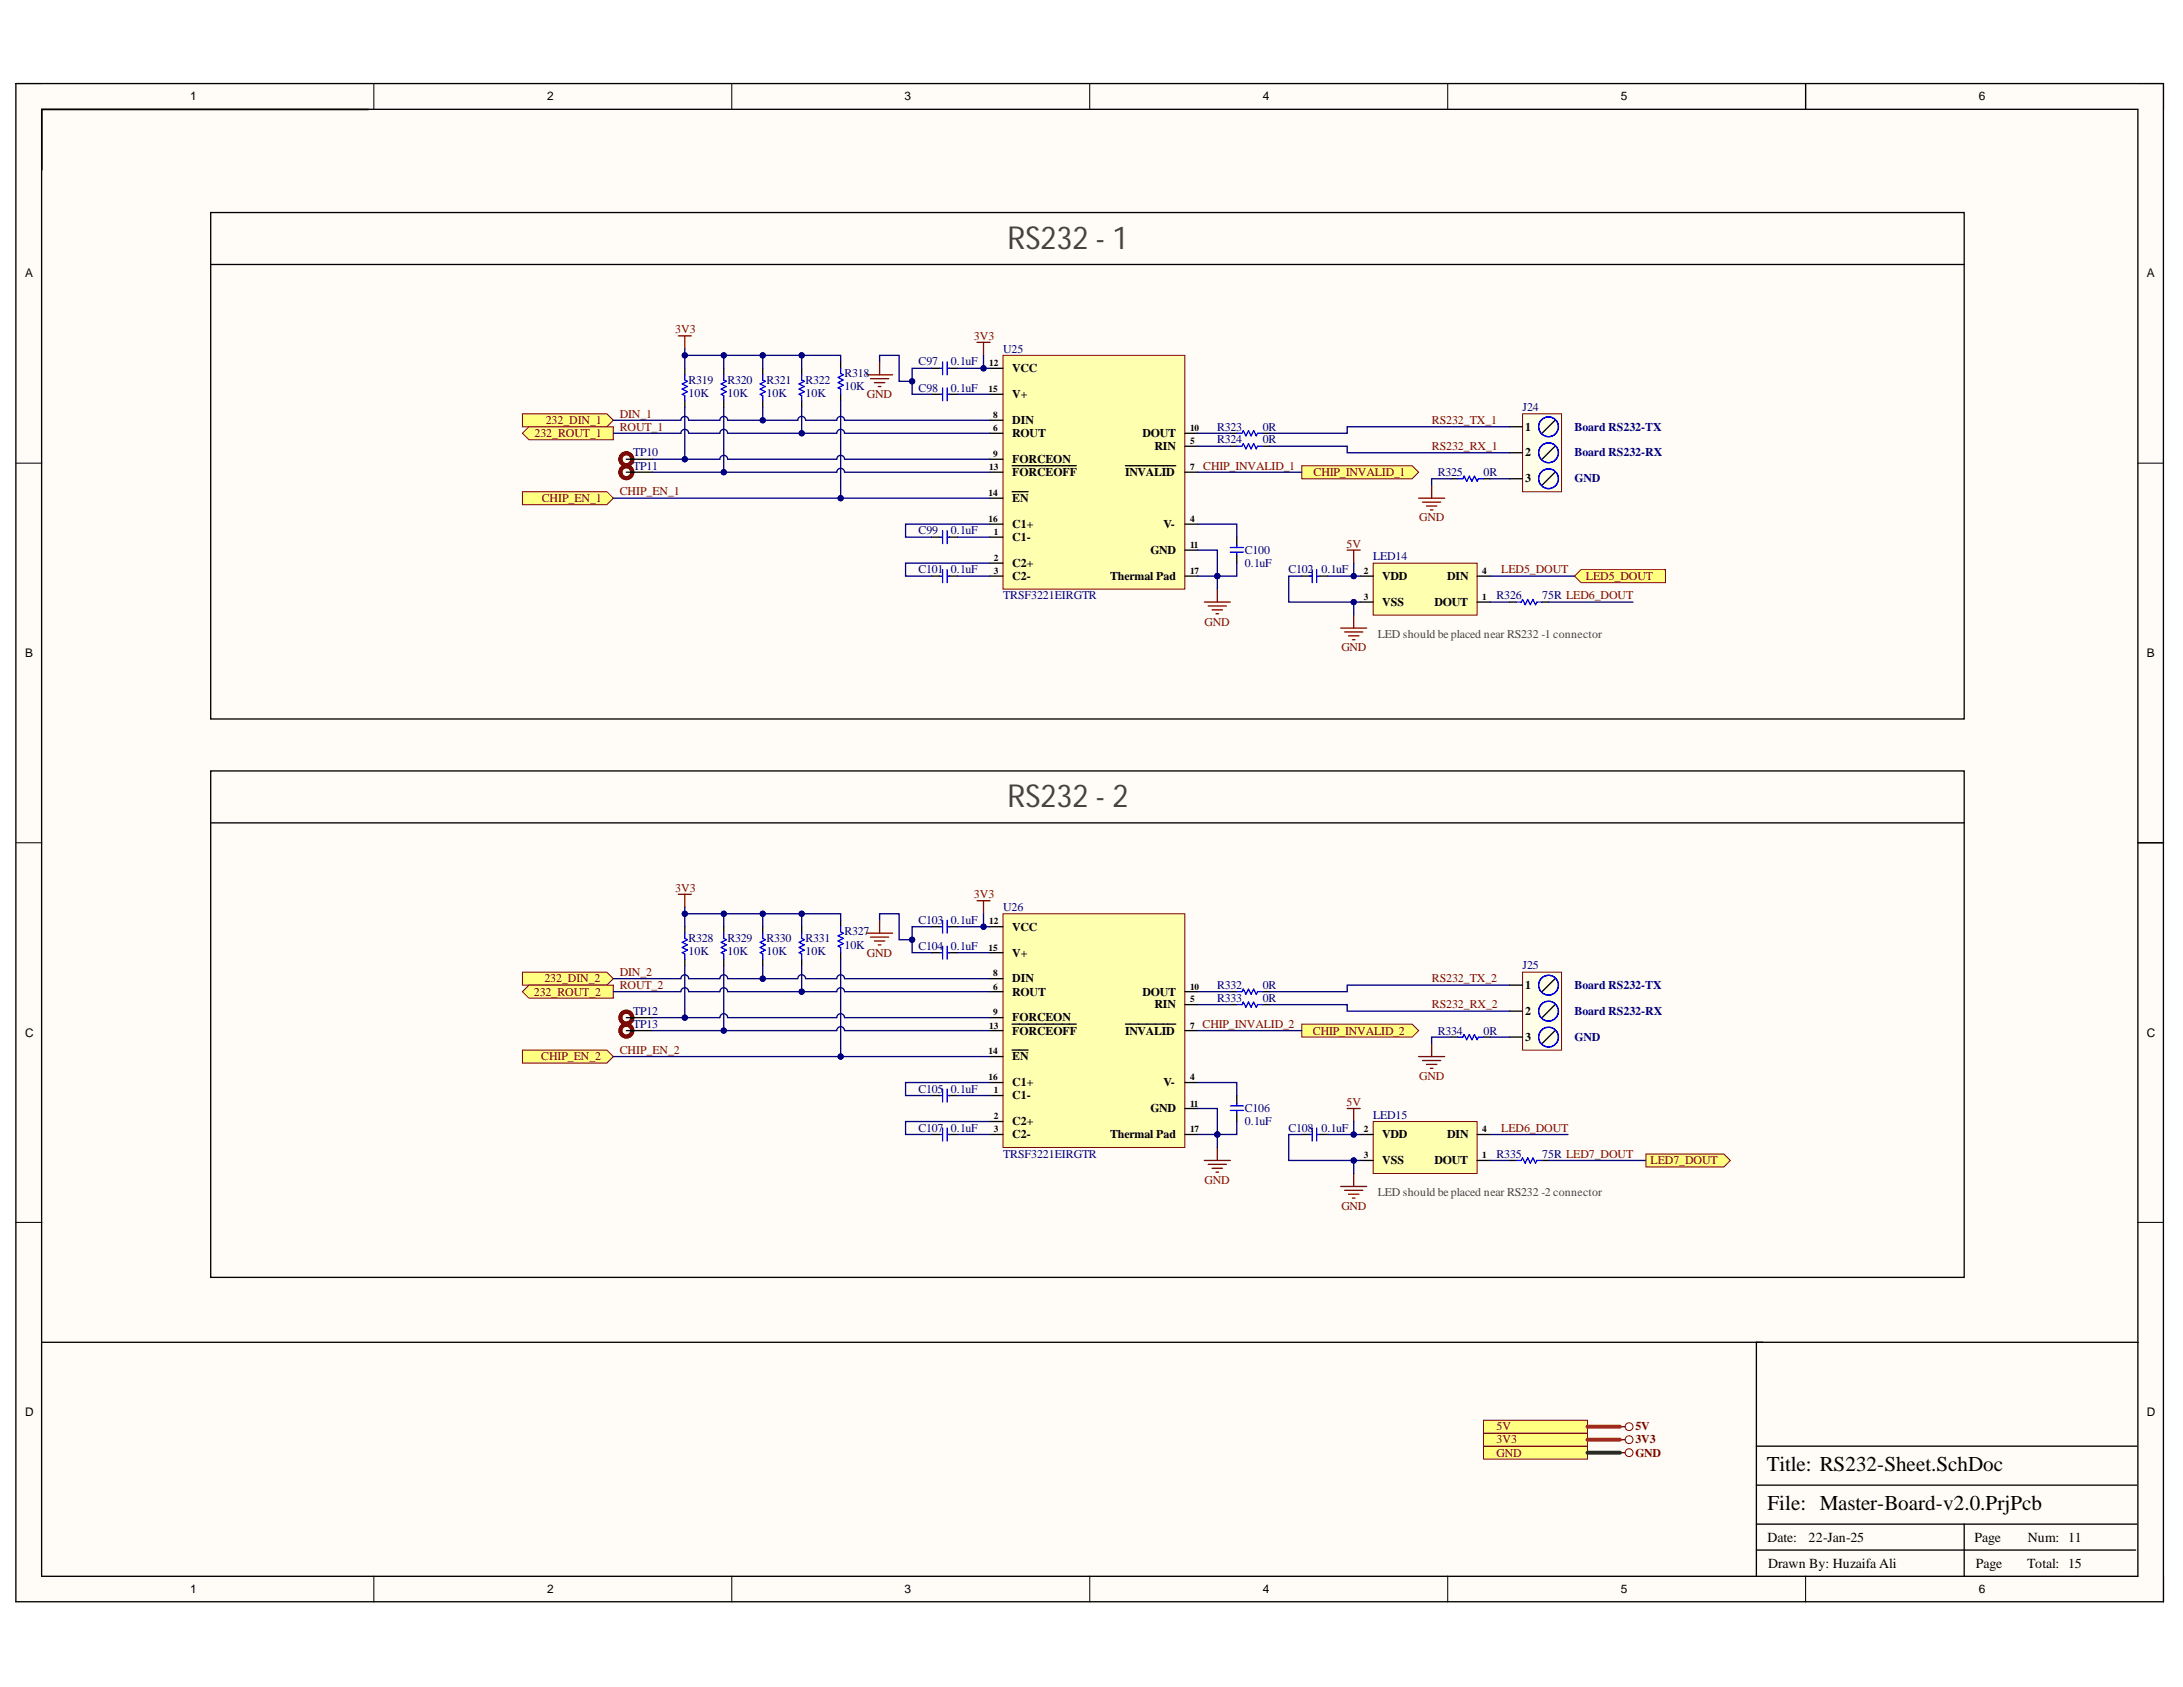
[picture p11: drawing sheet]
<svg xmlns="http://www.w3.org/2000/svg" width="279mm" height="216mm" viewBox="0 0 279 216" stroke-linecap="round" stroke-linejoin="round" font-family="sans-serif">
<defs><g id="words">
<g font-size="4.1" fill="#434343">
<text x="129" y="31.9">RS232 - 1</text>
<text x="129" y="103.3">RS232 - 2</text>
</g>
<g font-size="2.7">
<text x="226.1" y="188.3">Title: RS232-Sheet.SchDoc</text>
<text x="226.2" y="193.3">File: Master-Board-v2.0.PrjPcb</text>
</g>
<g font-size="1.8">
<text x="226.2" y="197.3">Date:</text>
<text x="231.5" y="197.3">22-Jan-25</text>
<text x="252.7" y="197.3">Page</text>
<text x="259.5" y="197.3">Num: 11</text>
<text x="226.3" y="200.6">Drawn By: Huzaifa Ali</text>
<text x="252.9" y="200.6">Page</text>
<text x="259.5" y="200.6">Total: 15</text>
</g>
<g font-size="1.5">
<text x="24.4" y="12.8">1</text>
<text x="70" y="12.8">2</text>
<text x="115.8" y="12.8">3</text>
<text x="161.6" y="12.8">4</text>
<text x="207.5" y="12.8">5</text>
<text x="253.3" y="12.8">6</text>
<text x="3.2" y="35.5">A</text>
<text x="274.8" y="35.5">A</text>
<text x="129.6" y="47.6">VCC</text>
<text x="129.6" y="51">V+</text>
<text x="129.6" y="54.3">DIN</text>
<text x="129.6" y="59.3">FORCEON</text>
<text x="129.6" y="56">ROUT</text>
<text x="146.2" y="56">DOUT</text>
<text x="147.7" y="57.6">RIN</text>
<text x="195.2" y="55.1">1</text>
<text x="195.2" y="58.4">2</text>
<text x="129.6" y="64.3">EN</text>
<text x="129.6" y="61">FORCEOFF</text>
<text x="144" y="61">INVALID</text>
<text x="195.2" y="61.7">3</text>
<text x="129.6" y="67.6">C1+</text>
<text x="129.6" y="69.2">C1-</text>
<text x="147.2" y="70.8">GND</text>
<text x="148.9" y="67.6">V-</text>
<text x="129.6" y="72.5">C2+</text>
<text x="129.6" y="74.2">C2-</text>
<text x="142.1" y="74.2">Thermal Pad</text>
<text x="176.9" y="74.2">VDD</text>
<text x="176.9" y="77.5">VSS</text>
<text x="183.6" y="77.5">DOUT</text>
<text x="185.2" y="74.2">DIN</text>
<text x="3.2" y="84">B</text>
<text x="274.8" y="84">B</text>
<text x="129.6" y="119.1">VCC</text>
<text x="129.6" y="125.7">DIN</text>
<text x="129.6" y="122.4">V+</text>
<text x="129.6" y="130.7">FORCEON</text>
<text x="129.6" y="127.4">ROUT</text>
<text x="146.2" y="127.4">DOUT</text>
<text x="147.7" y="129">RIN</text>
<text x="195.2" y="126.6">1</text>
<text x="195.2" y="129.9">2</text>
<text x="3.2" y="132.7">C</text>
<text x="129.6" y="135.7">EN</text>
<text x="129.6" y="132.4">FORCEOFF</text>
<text x="144" y="132.4">INVALID</text>
<text x="195.2" y="133.2">3</text>
<text x="274.8" y="132.7">C</text>
<text x="129.6" y="139">C1+</text>
<text x="129.6" y="140.7">C1-</text>
<text x="129.6" y="144">C2+</text>
<text x="147.2" y="142.4">GND</text>
<text x="148.9" y="139">V-</text>
<text x="129.6" y="145.7">C2-</text>
<text x="142.1" y="145.7">Thermal Pad</text>
<text x="176.9" y="145.7">VDD</text>
<text x="176.9" y="149">VSS</text>
<text x="183.6" y="149">DOUT</text>
<text x="185.2" y="145.7">DIN</text>
<text x="3.2" y="181.2">D</text>
<text x="274.8" y="181.2">D</text>
<text x="24.4" y="203.8">1</text>
<text x="70" y="203.8">2</text>
<text x="115.8" y="203.8">3</text>
<text x="161.6" y="203.8">4</text>
<text x="207.5" y="203.8">5</text>
<text x="253.3" y="203.8">6</text>
</g>
<g font-size="1.5" fill="#800000">
<text x="86.4" y="42.6">3V3</text>
<text x="124.7" y="43.5">3V3</text>
<text x="79.3" y="53.4">DIN_1</text>
<text x="111" y="51">GND</text>
<text x="68.4" y="56">232_ROUT_1</text>
<text x="69.9" y="54.3">232_DIN_1</text>
<text x="79.3" y="55.1">ROUT_1</text>
<text x="183.3" y="54.3">RS232_TX_1</text>
<text x="183.3" y="57.6">RS232_RX_1</text>
<text x="69.3" y="64.3">CHIP_EN_1</text>
<text x="79.3" y="63.4">CHIP_EN_1</text>
<text x="154" y="60.1">CHIP_INVALID_1</text>
<text x="168.1" y="61">CHIP_INVALID_1</text>
<text x="172.4" y="70.1">5V</text>
<text x="181.7" y="66.7">GND</text>
<text x="192.1" y="73.4">LED5_DOUT</text>
<text x="203" y="74.2">LED5_DOUT</text>
<text x="154.2" y="80.1">GND</text>
<text x="171.7" y="83.4">GND</text>
<text x="86.4" y="114.1">3V3</text>
<text x="124.7" y="114.9">3V3</text>
<text x="69.7" y="125.7">232_DIN_2</text>
<text x="79.3" y="124.9">DIN_2</text>
<text x="111" y="122.4">GND</text>
<text x="183.3" y="125.7">RS232_TX_2</text>
<text x="68.3" y="127.4">232_ROUT_2</text>
<text x="79.3" y="126.6">ROUT_2</text>
<text x="153.9" y="131.6">CHIP_INVALID_2</text>
<text x="183.3" y="129">RS232_RX_2</text>
<text x="69.3" y="135.7">CHIP_EN_2</text>
<text x="79.3" y="134.8">CHIP_EN_2</text>
<text x="168" y="132.4">CHIP_INVALID_2</text>
<text x="172.4" y="141.5">5V</text>
<text x="181.7" y="138.2">GND</text>
<text x="192.1" y="144.8">LED6_DOUT</text>
<text x="211.3" y="149">LED7_DOUT</text>
<text x="154.2" y="151.5">GND</text>
<text x="171.7" y="154.8">GND</text>
<text x="191.6" y="184.7">3V3</text>
<text x="191.6" y="183">5V</text>
<text x="209.3" y="184.7">3V3</text>
<text x="209.3" y="183">5V</text>
<text x="191.6" y="186.4">GND</text>
<text x="209.3" y="186.4">GND</text>
</g>
<g font-size="1.5" fill="#000080">
<text x="117.6" y="46.8">C97</text>
<text x="121.7" y="46.8">0.1uF</text>
<text x="128.4" y="45.1">U25</text>
<text x="88.1" y="49.1">R319</text>
<text x="88.1" y="50.8">10K</text>
<text x="93.1" y="49.1">R320</text>
<text x="93.1" y="50.8">10K</text>
<text x="98.1" y="49.1">R321</text>
<text x="98.1" y="50.8">10K</text>
<text x="103.1" y="49.1">R322</text>
<text x="103.1" y="50.8">10K</text>
<text x="108.1" y="48.3">R318</text>
<text x="108.1" y="50">10K</text>
<text x="117.6" y="50.1">C98</text>
<text x="121.7" y="50.1">0.1uF</text>
<text x="194.8" y="52.6">J24</text>
<text x="81" y="58.4">TP10</text>
<text x="155.8" y="55.1">R323</text>
<text x="155.8" y="56.7">R324</text>
<text x="161.6" y="55.1">0R</text>
<text x="161.6" y="56.7">0R</text>
<text x="201.5" y="55.1">Board RS232-TX</text>
<text x="201.5" y="58.4">Board RS232-RX</text>
<text x="81" y="60.1">TP11</text>
<text x="184" y="61">R325</text>
<text x="189.9" y="61">0R</text>
<text x="201.5" y="61.7">GND</text>
<text x="117.6" y="68.4">C99</text>
<text x="121.7" y="68.4">0.1uF</text>
<text x="159.3" y="70.8">C100</text>
<text x="175.7" y="71.7">LED14</text>
<text x="117.6" y="73.4">C101</text>
<text x="121.7" y="73.4">0.1uF</text>
<text x="128.4" y="76.7">TRSF3221EIRGTR</text>
<text x="159.3" y="72.5">0.1uF</text>
<text x="164.9" y="73.4">C102</text>
<text x="169.1" y="73.4">0.1uF</text>
<text x="191.6" y="76.7">R326</text>
<text x="197.4" y="76.7">75R LED6_DOUT</text>
<text x="108.1" y="119.7">R327</text>
<text x="117.6" y="118.3">C103</text>
<text x="121.7" y="118.3">0.1uF</text>
<text x="128.4" y="116.6">U26</text>
<text x="88.1" y="120.6">R328</text>
<text x="88.1" y="122.3">10K</text>
<text x="93.1" y="120.6">R329</text>
<text x="93.1" y="122.3">10K</text>
<text x="98.1" y="120.6">R330</text>
<text x="98.1" y="122.3">10K</text>
<text x="103.1" y="120.6">R331</text>
<text x="103.1" y="122.3">10K</text>
<text x="108.1" y="121.4">10K</text>
<text x="117.6" y="121.6">C104</text>
<text x="121.7" y="121.6">0.1uF</text>
<text x="194.8" y="124">J25</text>
<text x="81" y="129.9">TP12</text>
<text x="81" y="131.6">TP13</text>
<text x="155.8" y="126.6">R332</text>
<text x="155.8" y="128.3">R333</text>
<text x="161.6" y="126.6">0R</text>
<text x="161.6" y="128.3">0R</text>
<text x="201.5" y="126.6">Board RS232-TX</text>
<text x="201.5" y="129.9">Board RS232-RX</text>
<text x="184" y="132.4">R334</text>
<text x="189.9" y="132.4">0R</text>
<text x="201.5" y="133.2">GND</text>
<text x="117.6" y="139.8">C105</text>
<text x="121.7" y="139.8">0.1uF</text>
<text x="159.3" y="142.4">C106</text>
<text x="159.3" y="144">0.1uF</text>
<text x="175.7" y="143.2">LED15</text>
<text x="117.6" y="144.8">C107</text>
<text x="121.7" y="144.8">0.1uF</text>
<text x="128.4" y="148.2">TRSF3221EIRGTR</text>
<text x="164.9" y="144.8">C108</text>
<text x="169.1" y="144.8">0.1uF</text>
<text x="191.6" y="148.2">R335</text>
<text x="197.4" y="148.2">75R LED7_DOUT</text>
</g>
<g font-size="1.5" fill="#434343">
<text x="176.3" y="81.7">LED should be placed near RS232 -1 connector</text>
<text x="176.3" y="153.1">LED should be placed near RS232 -2 connector</text>
</g>
<g font-size="1.2">
<text x="126.6" y="46.8">12</text>
<text x="126.5" y="50.2">15</text>
<text x="127.1" y="53.5">8</text>
<text x="127.1" y="58.5">9</text>
<text x="127.1" y="55.1">6</text>
<text x="152.3" y="55.1">10</text>
<text x="152.3" y="56.8">5</text>
<text x="126.5" y="63.5">14</text>
<text x="126.6" y="60.1">13</text>
<text x="152.3" y="60.1">7</text>
<text x="126.5" y="66.8">16</text>
<text x="127.2" y="68.5">1</text>
<text x="127.2" y="71.8">2</text>
<text x="152.3" y="66.8">4</text>
<text x="152.3" y="70.1">11</text>
<text x="127.2" y="73.5">3</text>
<text x="152.3" y="73.5">17</text>
<text x="174.6" y="73.5">2</text>
<text x="174.6" y="76.8">3</text>
<text x="189.7" y="76.8">1</text>
<text x="189.7" y="73.5">4</text>
<text x="126.6" y="118.3">12</text>
<text x="126.5" y="121.7">15</text>
<text x="127.1" y="125">8</text>
<text x="126.6" y="131.6">13</text>
<text x="127.1" y="129.9">9</text>
<text x="127.1" y="126.6">6</text>
<text x="152.3" y="131.6">7</text>
<text x="152.3" y="126.6">10</text>
<text x="152.3" y="128.3">5</text>
<text x="126.5" y="134.9">14</text>
<text x="126.5" y="138.2">16</text>
<text x="127.2" y="139.9">1</text>
<text x="127.2" y="143.2">2</text>
<text x="152.3" y="138.2">4</text>
<text x="152.3" y="141.6">11</text>
<text x="127.2" y="144.9">3</text>
<text x="152.3" y="144.9">17</text>
<text x="174.6" y="144.9">2</text>
<text x="174.6" y="148.2">3</text>
<text x="189.7" y="148.2">1</text>
<text x="189.7" y="144.9">4</text>
</g>
</g></defs>
<g fill="#fffcf8">
<path d="M2 10.7h274.9v194.3h-274.9z" fill-rule="evenodd"/>
<path d="M5.4 14h268.2v187.7h-268.2z" fill-rule="evenodd"/>
</g>
<g fill="none" stroke="#000" stroke-width=".13">
<path d="M2 10.7h3.4M47.8 10.7v3.3M93.7 10.7v3.3M139.5 10.7v3.3M185.3 10.7v3.3M231.1 10.7v3.3M273.6 10.7h3.3v3.3M2 59.3h3.4M273.6 59.3h3.3M2 107.9h3.4M273.6 107.9h3.3M2 156.4h3.4"/>
<path d="M273.6 156.4h3.3M47.8 201.7v3.3M93.7 201.7v3.3M139.5 201.7v3.3M185.3 201.7v3.3M231.1 201.7v3.3M276.9 201.7v3.3"/>
</g>
<path d="M2 10.7h274.9v194.3h-274.9zM5.3 14h268.3v187.7h-268.3zM5.3 14h41.9M231.1 10.7v3.3M273.6 107.9h3.3M273.7 171.8h-48.9v29.9M224.8 198.4h48.5M224.8 195.1h48.7M224.8 190.1h48.7M224.8 185.1h48.7M251.4 195.1v6.6" fill="none" stroke="#000" stroke-width=".17"/>
<path d="M128.4 45.5h23.2v29.9h-23.2z" fill-rule="evenodd" fill="#ffffb0"/>
<path d="M128.4 45.5h23.2v29.9h-23.2z" fill="none" stroke="#800000" stroke-width=".13"/>
<g fill="none" stroke="#000" stroke-width=".17">
<path d="M80.2 58.8h3.3M87.6 47.1v.9M87.6 51.3v.8M92.6 47.1v.9M92.6 51.3v.8M97.6 47.1v.9M97.6 51.3v.8M102.6 47.1v.9M102.6 51.3v.8M107.6 46.3v.8M107.6 50.5v.8M119.2 47.1h1"/>
<path d="M119.2 50.5h1M121.5 47.1h1.1M121.5 50.5h1.1M126.7 47.1h1.7M126.7 53.8h1.7M126.7 55.5h1.7M126.7 58.8h1.7M126.7 50.5h1.7M129.5 59.6h8.2M144 59.6h6.5M151.6 55.5h1.7M151.6 57.1h1.7"/>
<path d="M157.5 55.5h.8M157.5 57.1h.8M161.6 55.5h.9M161.6 57.1h.9M80.2 60.4h3.3M119.2 68.7h1M119.2 73.7h1M121.5 68.7h1.1M121.5 73.7h1.1M126.7 63.8h1.7M126.7 60.4h1.7M126.7 67.1h1.7"/>
<path d="M126.7 68.7h1.7M126.7 72.1h1.7M126.7 73.7h1.7M129.5 62.9h2.1M151.6 60.4h1.7M151.6 67.1h1.7M151.6 73.7h1.7M151.6 70.4h1.7M158.3 68.7v1.1M158.3 71.1v1"/>
</g>
<g fill="none" stroke="#00f" stroke-width=".17">
<path d="M87.6 48v.6l.4 .2-.7 .3 .7 .4-.7 .3 .7 .3-.7 .4 .3 .1v.7M92.6 48v.6l.4 .2-.7 .3 .7 .4-.7 .3 .7 .3-.7 .4 .3 .1v.7M97.6 48v.6l.4 .2-.7 .3 .7 .4-.7 .3 .7 .3-.7 .4 .3 .1v.7M102.6 48v.6l.3 .2-.6 .3 .6 .4-.6 .3 .6 .3-.6 .4 .3 .1v.7M107.6 47.1v.7l.3 .2-.6 .3 .6 .3-.6 .4 .6 .3-.6 .3 .3 .2v.7M120.2 47.1h.4M120.2 50.5h.4M120.6 46.3v1.7M120.6 49.6v1.7M121.2 47.1h.4M121.2 46.3v1.7M121.2 49.6v1.7"/>
<path d="M121.2 50.5h.4M158.3 55.5h.7l.1-.4 .4 .7 .3-.7 .3 .7 .4-.7 .3 .7 .2-.3h.6M158.3 57.1h.7l.1-.3 .4 .6 .3-.6 .3 .6 .4-.6 .3 .6 .2-.3h.6M120.2 68.7h.4M120.2 73.7h.4M120.6 67.9v1.7M120.6 72.9v1.7M121.2 67.9v1.7M121.2 72.9v1.7M121.2 68.7h.4M121.2 73.7h.4M157.5 70.1h1.6"/>
<path d="M157.5 70.7h1.6M158.3 69.7v.4M158.3 70.7v.4"/>
</g>
<g fill="none" stroke="#800000" stroke-width=".17">
<path d="M86.8 43h1.7M87.6 43v1.6M110.9 48h3.3M111.4 48.5h2.3M111.9 49h1.3M112.4 49.5h.3M112.6 46.3v1.7M125 43.8h1.7M125.9 43.8v1.7M154.1 77.1h3.4M154.6 77.6h2.4M155.1 78.1h1.4"/>
<path d="M155.6 78.5h.4M155.8 75.4v1.7"/>
</g>
<g fill="none" stroke="#5b0f00" stroke-width=".51">
<circle cx="80.2" cy="58.8" r=".76"/>
<circle cx="80.2" cy="60.4" r=".76"/>
</g>
<path d="M194.9 53h5v9.9h-5z" fill-rule="evenodd" fill="#ffffe8"/>
<path d="M194.9 53h5v9.9h-5z" fill="none" stroke="#800000" stroke-width=".13"/>
<path d="M27 27.2h224.4v64.8h-224.4zM27 33.8h224.4M193.2 54.6h1.7M193.2 57.9h1.7M199 53.8l-1.6 1.7M199 57.1l-1.6 1.7M193.2 61.3h1.7M199 60.4l-1.6 1.7" fill="none" stroke="#000" stroke-width=".17"/>
<g fill="none" stroke="#00f" stroke-width=".17">
<circle cx="198.2" cy="57.9" r="1.27"/>
<circle cx="198.2" cy="54.6" r="1.26"/>
<circle cx="198.2" cy="61.3" r="1.26"/>
<circle cx="198.2" cy="61.3" r="1.27"/>
</g>
<path d="M128.4 116.9h23.2v30h-23.2z" fill-rule="evenodd" fill="#ffffb0"/>
<path d="M128.4 116.9h23.2v30h-23.2z" fill="none" stroke="#800000" stroke-width=".13"/>
<g fill="none" stroke="#000" stroke-width=".17">
<path d="M87.6 118.6v.8M92.6 118.6v.8M97.6 118.6v.8M102.6 118.6v.8M107.6 117.8v.8M119.2 118.6h1M121.5 118.6h1.1M126.7 118.6h1.7M80.2 131.9h3.3M80.2 130.2h3.3M87.6 122.8v.8M92.6 122.8v.8"/>
<path d="M97.6 122.8v.8M102.6 122.8v.8M107.6 121.9v.9M119.2 121.9h1M121.5 121.9h1.1M126.7 135.2h1.7M126.7 131.9h1.7M126.7 138.5h1.7M126.7 125.2h1.7M126.7 126.9h1.7M126.7 130.2h1.7M126.7 121.9h1.7"/>
<path d="M129.5 134.4h2.1M129.5 131.1h8.2M144 131.1h6.5M151.6 131.9h1.7M151.6 138.5h1.7M151.6 126.9h1.7M151.6 128.6h1.7M157.5 126.9h.8M157.5 128.6h.8M161.6 126.9h.9M161.6 128.6h.9M119.2 140.2h1"/>
<path d="M119.2 145.2h1M121.5 140.2h1.1M121.5 145.2h1.1M126.7 140.2h1.7M126.7 143.5h1.7M126.7 145.2h1.7M151.6 145.2h1.7M151.6 141.9h1.7M158.3 140.2v1.1M158.3 142.5v1"/>
</g>
<g fill="none" stroke="#00f" stroke-width=".17">
<path d="M87.6 119.4v.7l.4 .2-.7 .3 .7 .3-.7 .4 .7 .3-.7 .3 .3 .2v.7M92.6 119.4v.7l.4 .2-.7 .3 .7 .3-.7 .4 .7 .3-.7 .3 .3 .2v.7M97.6 119.4v.7l.4 .2-.7 .3 .7 .3-.7 .4 .7 .3-.7 .3 .3 .2v.7M102.6 119.4v.7l.3 .2-.6 .3 .6 .3-.6 .4 .6 .3-.6 .3 .3 .2v.7M107.6 118.6v.7l.3 .1-.6 .4 .6 .3-.6 .3 .6 .4-.6 .3 .3 .2v.6M120.2 118.6h.4M120.6 117.8v1.6M121.2 118.6h.4M121.2 117.8v1.6M120.2 121.9h.4M120.6 121.1v1.7M120.6 139.4v1.6"/>
<path d="M121.2 121.1v1.7M121.2 139.4v1.6M121.2 121.9h.4M158.3 126.9h.7l.1-.3 .4 .6 .3-.6 .3 .6 .4-.6 .3 .6 .2-.3h.6M158.3 128.6h.7l.1-.4 .4 .7 .3-.7 .3 .7 .4-.7 .3 .7 .2-.3h.6M120.2 140.2h.4M120.2 145.2h.4M120.6 144.4v1.6M121.2 144.4v1.6M121.2 140.2h.4M121.2 145.2h.4M157.5 141.5h1.6"/>
<path d="M157.5 142.1h1.6M158.3 141.2v.3M158.3 142.2v.3"/>
</g>
<g fill="none" stroke="#800000" stroke-width=".17">
<path d="M86.8 114.4h1.7M87.6 114.4v1.7M110.9 119.4h3.3M111.4 119.9h2.3M112.6 117.8v1.6M125 115.3h1.7M125.9 115.3v1.6M111.9 120.4h1.3M112.4 120.9h.3M154.1 148.5h3.4M154.6 149h2.4M155.1 149.5h1.4"/>
<path d="M155.6 150h.4M155.8 146.9v1.6"/>
</g>
<g fill="none" stroke="#5b0f00" stroke-width=".51">
<circle cx="80.2" cy="131.9" r=".76"/>
<circle cx="80.2" cy="130.2" r=".76"/>
</g>
<path d="M194.9 124.4h5v10h-5z" fill-rule="evenodd" fill="#ffffe8"/>
<path d="M194.9 124.4h5v10h-5z" fill="none" stroke="#800000" stroke-width=".13"/>
<g fill="none" stroke="#000" stroke-width=".17">
<path d="M166.6 73.7h1.1M168.9 73.7h1M185.7 61.3h.9M189.9 61.3h.8M193.2 77.1h.8M197.4 77.1h.8M27 98.7h224.4v64.8h-224.4zM27 105.3h224.4M185.7 132.7h.9M189.9 132.7h.8M193.2 126.1h1.7M193.2 129.4h1.7"/>
<path d="M193.2 132.7h1.7M199 125.3l-1.6 1.6M199 128.6l-1.6 1.6M199 131.9l-1.6 1.7M166.6 145.2h1.1M168.9 145.2h1M193.2 148.5h.8M197.4 148.5h.8"/>
</g>
<g fill="none" stroke="#00f" stroke-width=".17">
<path d="M167.6 73.7h.3M167.9 72.9v1.7M168.5 72.9v1.7M168.6 73.7h.3M186.6 61.3h.6l.2-.4 .3 .7 .4-.7 .3 .7 .3-.7 .4 .7 .1-.3h.7M194 77.1h.7l.2-.4 .3 .7 .3-.7 .4 .7 .3-.7 .3 .7 .2-.3h.7M186.6 132.7h.6l.2-.3 .3 .7 .4-.7 .3 .7 .3-.7 .4 .7 .1-.4h.7M167.6 145.2h.3M167.9 144.4v1.6M168.5 144.4v1.6M168.6 145.2h.3M194 148.5h.7l.2-.3 .3 .7 .3-.7 .4 .7 .3-.7 .3 .7 .2-.4h.7"/>
<circle cx="198.2" cy="129.4" r="1.27"/>
<circle cx="198.2" cy="132.7" r="1.26"/>
<circle cx="198.2" cy="126.1" r="1.26"/>
</g>
<g fill="none" stroke="#800000" stroke-width=".17">
<path d="M172.4 70.4h1.7M173.3 70.4v1.7M173.3 78.7v1.7M181.6 63.8h3.3M182.1 64.3h2.3M182.6 64.8h1.3M183.1 65.3h.3M183.2 62.1v1.7M171.6 80.4h3.3M172.1 80.9h2.3M172.6 81.4h1.3M173.1 81.9h.3"/>
<path d="M181.6 135.2h3.3M182.1 135.7h2.3M182.6 136.2h1.3M183.1 136.7h.3M183.2 133.6v1.6M171.6 151.8h3.3M172.1 152.3h2.3M172.4 141.9h1.7M172.6 152.8h1.3M173.1 153.3h.3M173.3 141.9v1.6M173.3 150.2v1.6"/>
</g>
<path d="M175.8 72.1h13.3v6.6h-13.3z" fill-rule="evenodd" fill="#ffffb0"/>
<path d="M175.8 72.1h13.3v6.6h-13.3z" fill="none" stroke="#800000" stroke-width=".13"/>
<path d="M174.1 73.7h1.7M174.1 77.1h1.7M189.1 73.7h1.6M189.1 77.1h1.6" fill="none" stroke="#000" stroke-width=".17"/>
<path d="M175.8 143.5h13.3v6.7h-13.3z" fill-rule="evenodd" fill="#ffffb0"/>
<path d="M175.8 143.5h13.3v6.7h-13.3z" fill="none" stroke="#800000" stroke-width=".13"/>
<path d="M174.1 145.2h1.7M174.1 148.5h1.7M189.1 145.2h1.6M189.1 148.5h1.6" fill="none" stroke="#000" stroke-width=".17"/>
<path d="M189.9 185.1h13.3v1.6h-13.3z" fill-rule="evenodd" fill="#ffff80"/>
<g fill="none" stroke="#800000" stroke-width=".13">
<path d="M189.9 185.1h13.3v1.6h-13.3z"/>
<circle cx="208.5" cy="185.9" r=".5"/>
</g>
<path d="M207.3 185.9h.7" fill="none" stroke="#800000" stroke-width=".17"/>
<path d="M189.9 183.4h13.3v1.7h-13.3z" fill-rule="evenodd" fill="#ffff80"/>
<g fill="none" stroke="#800000" stroke-width=".13">
<path d="M189.9 183.4h13.3v1.7h-13.3z"/>
<circle cx="208.5" cy="184.2" r=".5"/>
</g>
<path d="M207.3 184.2h.7" fill="none" stroke="#800000" stroke-width=".17"/>
<path d="M189.9 181.8h13.3v1.6h-13.3z" fill-rule="evenodd" fill="#ffff80"/>
<g fill="none" stroke="#800000" stroke-width=".13">
<path d="M189.9 181.8h13.3v1.6h-13.3z"/>
<circle cx="208.5" cy="182.6" r=".5"/>
</g>
<path d="M207.3 182.6h.7" fill="none" stroke="#800000" stroke-width=".17"/>
<path d="M5.4 171.8h220.2" fill="none" stroke="#000" stroke-width=".17"/>
<path d="M66.9 53h10.8l.8 .8-.8 .8h-10.8z" fill-rule="evenodd" fill="#ffff80"/>
<path d="M66.9 53h10.8l.8 .8-.8 .8h-10.8z" fill="none" stroke="#800000" stroke-width=".13"/>
<path d="M66.9 55.5l.8-.9h10.8v1.7h-10.8z" fill-rule="evenodd" fill="#ffff80"/>
<path d="M66.9 55.5l.8-.9h10.8v1.7h-10.8z" fill="none" stroke="#800000" stroke-width=".13"/>
<path d="M66.9 62.9h10.8l.8 .9-.8 .8h-10.8z" fill-rule="evenodd" fill="#ffff80"/>
<path d="M66.9 62.9h10.8l.8 .9-.8 .8h-10.8z" fill="none" stroke="#800000" stroke-width=".13"/>
<path d="M166.6 59.6h14.1l.9 .8-.9 .9h-14.1z" fill-rule="evenodd" fill="#ffff80"/>
<path d="M166.6 59.6h14.1l.9 .8-.9 .9h-14.1z" fill="none" stroke="#800000" stroke-width=".13"/>
<path d="M66.9 124.4h10.8l.8 .8-.8 .9h-10.8z" fill-rule="evenodd" fill="#ffff80"/>
<path d="M66.9 124.4h10.8l.8 .8-.8 .9h-10.8z" fill="none" stroke="#800000" stroke-width=".13"/>
<path d="M66.9 126.9l.8-.8h10.8v1.6h-10.8z" fill-rule="evenodd" fill="#ffff80"/>
<path d="M66.9 126.9l.8-.8h10.8v1.6h-10.8z" fill="none" stroke="#800000" stroke-width=".13"/>
<path d="M66.9 134.4h10.8l.8 .8-.8 .9h-10.8z" fill-rule="evenodd" fill="#ffff80"/>
<path d="M66.9 134.4h10.8l.8 .8-.8 .9h-10.8z" fill="none" stroke="#800000" stroke-width=".13"/>
<path d="M166.6 131.1h14.1l.9 .8-.9 .8h-14.1z" fill-rule="evenodd" fill="#ffff80"/>
<path d="M166.6 131.1h14.1l.9 .8-.9 .8h-14.1z" fill="none" stroke="#800000" stroke-width=".13"/>
<path d="M201.5 73.7l.9-.8h10.8v1.7h-10.8z" fill-rule="evenodd" fill="#ffff80"/>
<path d="M201.5 73.7l.9-.8h10.8v1.7h-10.8z" fill="none" stroke="#800000" stroke-width=".13"/>
<path d="M112.6 46.3v-.8h2.5v3.3h1.6v-1.7h2.5M122.6 50.5h4.1" fill="none" stroke="#000080" stroke-width=".17"/>
<circle cx="116.7" cy="48.8" r=".33" fill="#000080"/>
<circle cx="116.7" cy="48.8" r=".33" fill="none" stroke="#000080" stroke-width=".13"/>
<path d="M116.7 48.8v1.7h2.5" fill="none" stroke="#000080" stroke-width=".17"/>
<circle cx="116.7" cy="48.8" r=".33" fill="#000080"/>
<circle cx="116.7" cy="48.8" r=".33" fill="none" stroke="#000080" stroke-width=".13"/>
<path d="M153.3 73.7h2.5" fill="none" stroke="#000080" stroke-width=".17"/>
<circle cx="155.8" cy="73.7" r=".33" fill="#000080"/>
<circle cx="155.8" cy="73.7" r=".33" fill="none" stroke="#000080" stroke-width=".13"/>
<path d="M153.3 67.1h5v1.6M158.3 72.1v1.6h-2.5" fill="none" stroke="#000080" stroke-width=".17"/>
<circle cx="155.8" cy="73.7" r=".33" fill="#000080"/>
<circle cx="155.8" cy="73.7" r=".33" fill="none" stroke="#000080" stroke-width=".13"/>
<path d="M102.6 52.1v3.4M122.6 73.7h4.1M122.6 68.7h4.1M126.7 67.1h-10.8v1.6h3.3M126.7 72.1h-10.8v1.6h3.3" fill="none" stroke="#000080" stroke-width=".17"/>
<circle cx="102.6" cy="55.5" r=".33" fill="#000080"/>
<circle cx="102.6" cy="55.5" r=".33" fill="none" stroke="#000080" stroke-width=".13"/>
<path d="M97.6 52.1v1.7" fill="none" stroke="#000080" stroke-width=".17"/>
<circle cx="97.6" cy="53.8" r=".33" fill="#000080"/>
<circle cx="97.6" cy="53.8" r=".33" fill="none" stroke="#000080" stroke-width=".13"/>
<path d="M97.6 45.5h5v1.6" fill="none" stroke="#000080" stroke-width=".17"/>
<circle cx="97.6" cy="45.5" r=".33" fill="#000080"/>
<circle cx="97.6" cy="45.5" r=".33" fill="none" stroke="#000080" stroke-width=".13"/>
<circle cx="102.6" cy="45.5" r=".33" fill="#000080"/>
<circle cx="102.6" cy="45.5" r=".33" fill="none" stroke="#000080" stroke-width=".13"/>
<path d="M92.6 52.1v8.3" fill="none" stroke="#000080" stroke-width=".17"/>
<circle cx="92.6" cy="60.4" r=".33" fill="#000080"/>
<circle cx="92.6" cy="60.4" r=".33" fill="none" stroke="#000080" stroke-width=".13"/>
<path d="M87.6 52.1v6.7" fill="none" stroke="#000080" stroke-width=".17"/>
<circle cx="87.6" cy="58.8" r=".33" fill="#000080"/>
<circle cx="87.6" cy="58.8" r=".33" fill="none" stroke="#000080" stroke-width=".13"/>
<path d="M92.6 45.5v1.6" fill="none" stroke="#000080" stroke-width=".17"/>
<circle cx="92.6" cy="45.5" r=".33" fill="#000080"/>
<circle cx="92.6" cy="45.5" r=".33" fill="none" stroke="#000080" stroke-width=".13"/>
<path d="M87.6 45.5v1.6" fill="none" stroke="#000080" stroke-width=".17"/>
<circle cx="87.6" cy="45.5" r=".33" fill="#000080"/>
<circle cx="87.6" cy="45.5" r=".33" fill="none" stroke="#000080" stroke-width=".13"/>
<path d="M125.9 45.5v1.6" fill="none" stroke="#000080" stroke-width=".17"/>
<circle cx="125.9" cy="47.1" r=".33" fill="#000080"/>
<circle cx="125.9" cy="47.1" r=".33" fill="none" stroke="#000080" stroke-width=".13"/>
<path d="M102.6 45.5h5v.8" fill="none" stroke="#000080" stroke-width=".17"/>
<circle cx="102.6" cy="45.5" r=".33" fill="#000080"/>
<circle cx="102.6" cy="45.5" r=".33" fill="none" stroke="#000080" stroke-width=".13"/>
<path d="M107.6 51.3v12.5" fill="none" stroke="#000080" stroke-width=".17"/>
<circle cx="107.6" cy="63.8" r=".33" fill="#000080"/>
<circle cx="107.6" cy="63.8" r=".33" fill="none" stroke="#000080" stroke-width=".13"/>
<path d="M153.3 55.5h4.2M153.3 57.1h4.2M162.5 57.1h9.9v.8h20.8M193.2 54.6h-20.8v.9h-9.9M78.5 63.8h48.2M153.3 60.4h13.3" fill="none" stroke="#000080" stroke-width=".17"/>
<circle cx="107.6" cy="63.8" r=".33" fill="#000080"/>
<circle cx="107.6" cy="63.8" r=".33" fill="none" stroke="#000080" stroke-width=".13"/>
<path d="M78.5 55.5h8.6a.5 .5 0 0 1 .5-.6 .5 .5 0 0 1 .5 .6h4a.5 .5 0 0 1 .5-.6 .5 .5 0 0 1 .5 .6h14a.5 .5 0 0 1 .5-.6 .5 .5 0 0 1 .5 .6h18.6" fill="none" stroke="#000080" stroke-width=".17"/>
<circle cx="102.6" cy="55.5" r=".33" fill="#000080"/>
<circle cx="102.6" cy="55.5" r=".33" fill="none" stroke="#000080" stroke-width=".13"/>
<path d="M78.5 53.8h8.6a.5 .5 0 0 1 .5-.5 .5 .5 0 0 1 .5 .5h4a.5 .5 0 0 1 .5-.5 .5 .5 0 0 1 .5 .5h9a.5 .5 0 0 1 .5-.5 .5 .5 0 0 1 .5 .5h4a.5 .5 0 0 1 .5-.5 .5 .5 0 0 1 .5 .5h18.6" fill="none" stroke="#000080" stroke-width=".17"/>
<circle cx="97.6" cy="53.8" r=".33" fill="#000080"/>
<circle cx="97.6" cy="53.8" r=".33" fill="none" stroke="#000080" stroke-width=".13"/>
<path d="M83.5 60.4h23.6a.5 .5 0 0 1 .5-.5 .5 .5 0 0 1 .5 .5h18.6" fill="none" stroke="#000080" stroke-width=".17"/>
<circle cx="92.6" cy="60.4" r=".33" fill="#000080"/>
<circle cx="92.6" cy="60.4" r=".33" fill="none" stroke="#000080" stroke-width=".13"/>
<path d="M83.5 58.8h8.6a.5 .5 0 0 1 .5-.5 .5 .5 0 0 1 .5 .5h14a.5 .5 0 0 1 .5-.5 .5 .5 0 0 1 .5 .5h18.6" fill="none" stroke="#000080" stroke-width=".17"/>
<circle cx="87.6" cy="58.8" r=".33" fill="#000080"/>
<circle cx="87.6" cy="58.8" r=".33" fill="none" stroke="#000080" stroke-width=".13"/>
<path d="M122.6 47.1h4.1" fill="none" stroke="#000080" stroke-width=".17"/>
<circle cx="125.9" cy="47.1" r=".33" fill="#000080"/>
<circle cx="125.9" cy="47.1" r=".33" fill="none" stroke="#000080" stroke-width=".13"/>
<path d="M153.3 70.4h2.5v5" fill="none" stroke="#000080" stroke-width=".17"/>
<circle cx="155.8" cy="73.7" r=".33" fill="#000080"/>
<circle cx="155.8" cy="73.7" r=".33" fill="none" stroke="#000080" stroke-width=".13"/>
<path d="M87.6 44.6v.9h10v1.6" fill="none" stroke="#000080" stroke-width=".17"/>
<circle cx="87.6" cy="45.5" r=".33" fill="#000080"/>
<circle cx="87.6" cy="45.5" r=".33" fill="none" stroke="#000080" stroke-width=".13"/>
<circle cx="92.6" cy="45.5" r=".33" fill="#000080"/>
<circle cx="92.6" cy="45.5" r=".33" fill="none" stroke="#000080" stroke-width=".13"/>
<circle cx="97.6" cy="45.5" r=".33" fill="#000080"/>
<circle cx="97.6" cy="45.5" r=".33" fill="none" stroke="#000080" stroke-width=".13"/>
<path d="M112.6 117.8v-.9h2.5v3.4h1.6v-1.7h2.5M122.6 121.9h4.1" fill="none" stroke="#000080" stroke-width=".17"/>
<circle cx="116.7" cy="120.3" r=".33" fill="#000080"/>
<circle cx="116.7" cy="120.3" r=".33" fill="none" stroke="#000080" stroke-width=".13"/>
<path d="M116.7 120.3v1.6h2.5" fill="none" stroke="#000080" stroke-width=".17"/>
<circle cx="116.7" cy="120.3" r=".33" fill="#000080"/>
<circle cx="116.7" cy="120.3" r=".33" fill="none" stroke="#000080" stroke-width=".13"/>
<path d="M153.3 145.2h2.5" fill="none" stroke="#000080" stroke-width=".17"/>
<circle cx="155.8" cy="145.2" r=".33" fill="#000080"/>
<circle cx="155.8" cy="145.2" r=".33" fill="none" stroke="#000080" stroke-width=".13"/>
<path d="M153.3 138.5h5v1.7M158.3 143.5v1.7h-2.5" fill="none" stroke="#000080" stroke-width=".17"/>
<circle cx="155.8" cy="145.2" r=".33" fill="#000080"/>
<circle cx="155.8" cy="145.2" r=".33" fill="none" stroke="#000080" stroke-width=".13"/>
<path d="M102.6 123.6v3.3M126.7 138.5h-10.8v1.7h3.3M122.6 145.2h4.1M122.6 140.2h4.1M126.7 143.5h-10.8v1.7h3.3" fill="none" stroke="#000080" stroke-width=".17"/>
<circle cx="102.6" cy="126.9" r=".33" fill="#000080"/>
<circle cx="102.6" cy="126.9" r=".33" fill="none" stroke="#000080" stroke-width=".13"/>
<path d="M97.6 123.6v1.6" fill="none" stroke="#000080" stroke-width=".17"/>
<circle cx="97.6" cy="125.2" r=".33" fill="#000080"/>
<circle cx="97.6" cy="125.2" r=".33" fill="none" stroke="#000080" stroke-width=".13"/>
<path d="M97.6 116.9h5v1.7" fill="none" stroke="#000080" stroke-width=".17"/>
<circle cx="97.6" cy="116.9" r=".33" fill="#000080"/>
<circle cx="97.6" cy="116.9" r=".33" fill="none" stroke="#000080" stroke-width=".13"/>
<circle cx="102.6" cy="116.9" r=".33" fill="#000080"/>
<circle cx="102.6" cy="116.9" r=".33" fill="none" stroke="#000080" stroke-width=".13"/>
<path d="M92.6 123.6v8.3" fill="none" stroke="#000080" stroke-width=".17"/>
<circle cx="92.6" cy="131.9" r=".33" fill="#000080"/>
<circle cx="92.6" cy="131.9" r=".33" fill="none" stroke="#000080" stroke-width=".13"/>
<path d="M87.6 123.6v6.6" fill="none" stroke="#000080" stroke-width=".17"/>
<circle cx="87.6" cy="130.2" r=".33" fill="#000080"/>
<circle cx="87.6" cy="130.2" r=".33" fill="none" stroke="#000080" stroke-width=".13"/>
<path d="M92.6 116.9v1.7" fill="none" stroke="#000080" stroke-width=".17"/>
<circle cx="92.6" cy="116.9" r=".33" fill="#000080"/>
<circle cx="92.6" cy="116.9" r=".33" fill="none" stroke="#000080" stroke-width=".13"/>
<path d="M87.6 116.9v1.7" fill="none" stroke="#000080" stroke-width=".17"/>
<circle cx="87.6" cy="116.9" r=".33" fill="#000080"/>
<circle cx="87.6" cy="116.9" r=".33" fill="none" stroke="#000080" stroke-width=".13"/>
<path d="M125.9 116.9v1.7" fill="none" stroke="#000080" stroke-width=".17"/>
<circle cx="125.9" cy="118.6" r=".33" fill="#000080"/>
<circle cx="125.9" cy="118.6" r=".33" fill="none" stroke="#000080" stroke-width=".13"/>
<path d="M102.6 116.9h5v.9" fill="none" stroke="#000080" stroke-width=".17"/>
<circle cx="102.6" cy="116.9" r=".33" fill="#000080"/>
<circle cx="102.6" cy="116.9" r=".33" fill="none" stroke="#000080" stroke-width=".13"/>
<path d="M107.6 122.8v12.4" fill="none" stroke="#000080" stroke-width=".17"/>
<circle cx="107.6" cy="135.2" r=".33" fill="#000080"/>
<circle cx="107.6" cy="135.2" r=".33" fill="none" stroke="#000080" stroke-width=".13"/>
<path d="M78.5 135.2h48.2M153.3 131.9h13.3M153.3 126.9h4.2M153.3 128.6h4.2M162.5 128.6h9.9v.8h20.8M193.2 126.1h-20.8v.8h-9.9" fill="none" stroke="#000080" stroke-width=".17"/>
<circle cx="107.6" cy="135.2" r=".33" fill="#000080"/>
<circle cx="107.6" cy="135.2" r=".33" fill="none" stroke="#000080" stroke-width=".13"/>
<path d="M78.5 126.9h8.6a.5 .5 0 0 1 .5-.5 .5 .5 0 0 1 .5 .5h4a.5 .5 0 0 1 .5-.5 .5 .5 0 0 1 .5 .5h14a.5 .5 0 0 1 .5-.5 .5 .5 0 0 1 .5 .5h18.6" fill="none" stroke="#000080" stroke-width=".17"/>
<circle cx="102.6" cy="126.9" r=".33" fill="#000080"/>
<circle cx="102.6" cy="126.9" r=".33" fill="none" stroke="#000080" stroke-width=".13"/>
<path d="M78.5 125.2h8.6a.5 .5 0 0 1 .5-.4 .5 .5 0 0 1 .5 .4h4a.5 .5 0 0 1 .5-.4 .5 .5 0 0 1 .5 .4h9a.5 .5 0 0 1 .5-.4 .5 .5 0 0 1 .5 .4h4a.5 .5 0 0 1 .5-.4 .5 .5 0 0 1 .5 .4h18.6" fill="none" stroke="#000080" stroke-width=".17"/>
<circle cx="97.6" cy="125.2" r=".33" fill="#000080"/>
<circle cx="97.6" cy="125.2" r=".33" fill="none" stroke="#000080" stroke-width=".13"/>
<path d="M83.5 131.9h23.6a.5 .5 0 0 1 .5-.5 .5 .5 0 0 1 .5 .5h18.6" fill="none" stroke="#000080" stroke-width=".17"/>
<circle cx="92.6" cy="131.9" r=".33" fill="#000080"/>
<circle cx="92.6" cy="131.9" r=".33" fill="none" stroke="#000080" stroke-width=".13"/>
<path d="M83.5 130.2h8.6a.5 .5 0 0 1 .5-.5 .5 .5 0 0 1 .5 .5h14a.5 .5 0 0 1 .5-.5 .5 .5 0 0 1 .5 .5h18.6" fill="none" stroke="#000080" stroke-width=".17"/>
<circle cx="87.6" cy="130.2" r=".33" fill="#000080"/>
<circle cx="87.6" cy="130.2" r=".33" fill="none" stroke="#000080" stroke-width=".13"/>
<path d="M122.6 118.6h4.1" fill="none" stroke="#000080" stroke-width=".17"/>
<circle cx="125.9" cy="118.6" r=".33" fill="#000080"/>
<circle cx="125.9" cy="118.6" r=".33" fill="none" stroke="#000080" stroke-width=".13"/>
<path d="M153.3 141.9h2.5v5" fill="none" stroke="#000080" stroke-width=".17"/>
<circle cx="155.8" cy="145.2" r=".33" fill="#000080"/>
<circle cx="155.8" cy="145.2" r=".33" fill="none" stroke="#000080" stroke-width=".13"/>
<path d="M87.6 116.1v.8h10v1.7" fill="none" stroke="#000080" stroke-width=".17"/>
<circle cx="87.6" cy="116.9" r=".33" fill="#000080"/>
<circle cx="87.6" cy="116.9" r=".33" fill="none" stroke="#000080" stroke-width=".13"/>
<circle cx="92.6" cy="116.9" r=".33" fill="#000080"/>
<circle cx="92.6" cy="116.9" r=".33" fill="none" stroke="#000080" stroke-width=".13"/>
<circle cx="97.6" cy="116.9" r=".33" fill="#000080"/>
<circle cx="97.6" cy="116.9" r=".33" fill="none" stroke="#000080" stroke-width=".13"/>
<path d="M169.9 73.7h3.4M185.7 61.3h-2.5v.8M190.7 61.3h2.5M185.7 132.7h-2.5v.9M190.7 132.7h2.5" fill="none" stroke="#000080" stroke-width=".17"/>
<circle cx="173.3" cy="73.7" r=".33" fill="#000080"/>
<circle cx="173.3" cy="73.7" r=".33" fill="none" stroke="#000080" stroke-width=".13"/>
<path d="M173.3 72.1v1.6h.8" fill="none" stroke="#000080" stroke-width=".17"/>
<circle cx="173.3" cy="73.7" r=".33" fill="#000080"/>
<circle cx="173.3" cy="73.7" r=".33" fill="none" stroke="#000080" stroke-width=".13"/>
<path d="M174.1 77.1h-.8v1.6" fill="none" stroke="#000080" stroke-width=".17"/>
<circle cx="173.3" cy="77.1" r=".33" fill="#000080"/>
<circle cx="173.3" cy="77.1" r=".33" fill="none" stroke="#000080" stroke-width=".13"/>
<path d="M166.6 73.7h-1.7v3.4h8.4" fill="none" stroke="#000080" stroke-width=".17"/>
<circle cx="173.3" cy="77.1" r=".33" fill="#000080"/>
<circle cx="173.3" cy="77.1" r=".33" fill="none" stroke="#000080" stroke-width=".13"/>
<path d="M190.7 77.1h2.5M190.7 73.7h10.8M198.2 77.1h10.8M169.9 145.2h3.4" fill="none" stroke="#000080" stroke-width=".17"/>
<circle cx="173.3" cy="145.2" r=".33" fill="#000080"/>
<circle cx="173.3" cy="145.2" r=".33" fill="none" stroke="#000080" stroke-width=".13"/>
<path d="M173.3 143.5v1.7h.8" fill="none" stroke="#000080" stroke-width=".17"/>
<circle cx="173.3" cy="145.2" r=".33" fill="#000080"/>
<circle cx="173.3" cy="145.2" r=".33" fill="none" stroke="#000080" stroke-width=".13"/>
<path d="M174.1 148.5h-.8v1.7" fill="none" stroke="#000080" stroke-width=".17"/>
<circle cx="173.3" cy="148.5" r=".33" fill="#000080"/>
<circle cx="173.3" cy="148.5" r=".33" fill="none" stroke="#000080" stroke-width=".13"/>
<path d="M166.6 145.2h-1.7v3.3h8.4" fill="none" stroke="#000080" stroke-width=".17"/>
<circle cx="173.3" cy="148.5" r=".33" fill="#000080"/>
<circle cx="173.3" cy="148.5" r=".33" fill="none" stroke="#000080" stroke-width=".13"/>
<path d="M190.7 148.5h2.5M190.7 145.2h10M198.2 148.5h12.5" fill="none" stroke="#000080" stroke-width=".17"/>
<path d="M203.2 185.9h4.1" fill="none" stroke="#274e13" stroke-width=".51"/>
<path d="M203.2 184.2h4.1M203.2 182.6h4.1" fill="none" stroke="#f00" stroke-width=".51"/>
<path d="M210.7 147.7h9.9l.9 .8-.9 .8h-9.9z" fill-rule="evenodd" fill="#ffff80"/>
<path d="M210.7 147.7h9.9l.9 .8-.9 .8h-9.9z" fill="none" stroke="#800000" stroke-width=".13"/>
<use href="#words"/>
</svg>
